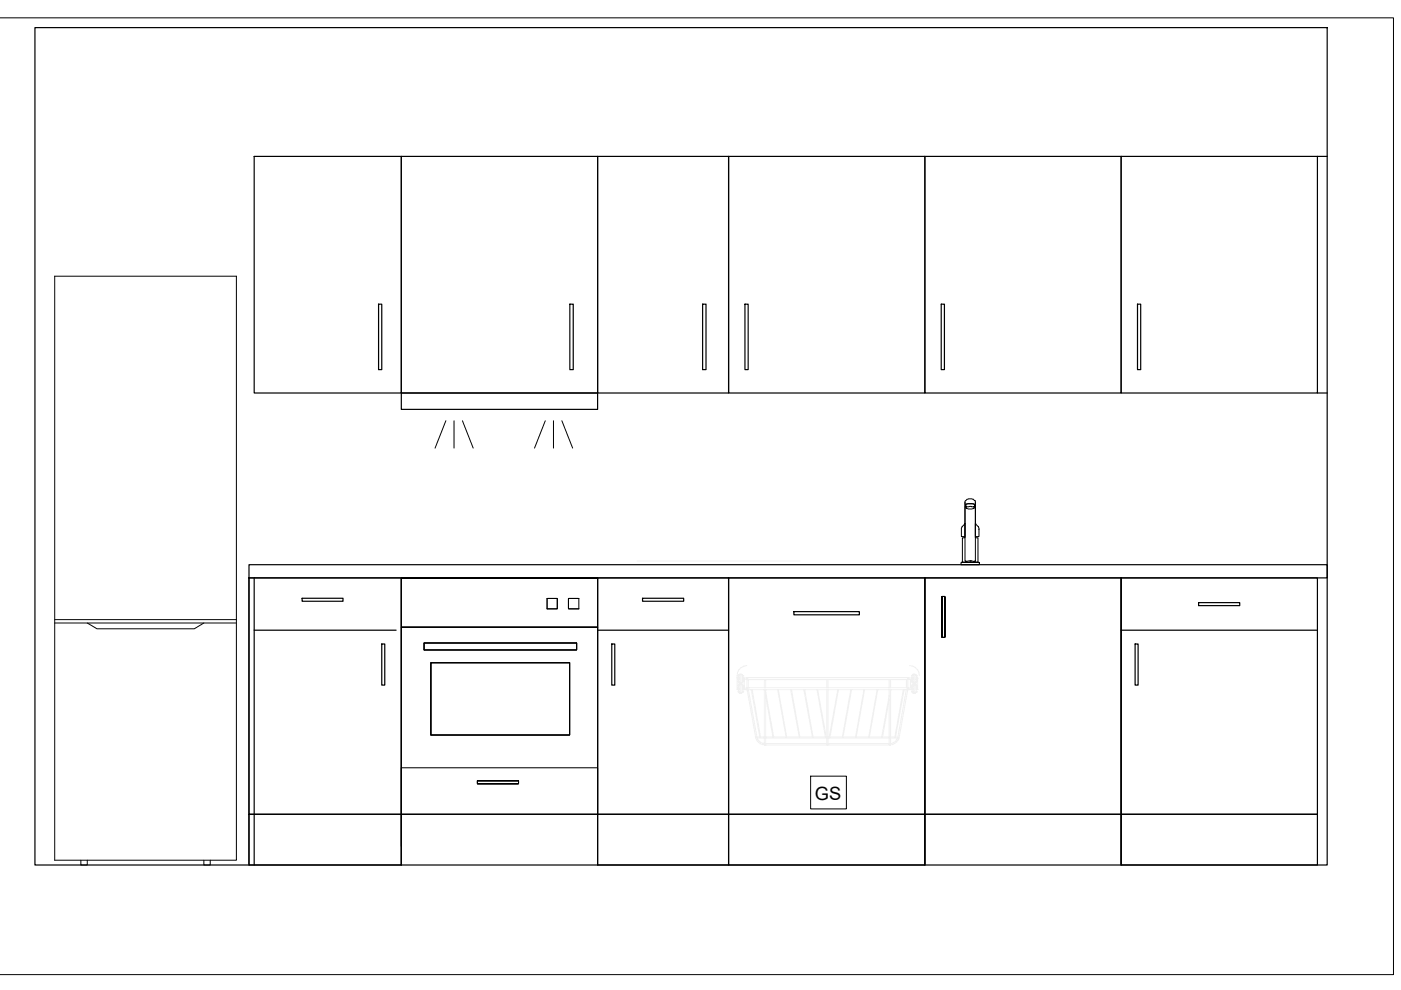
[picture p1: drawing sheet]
<svg xmlns="http://www.w3.org/2000/svg" width="297mm" height="210mm" viewBox="0 0 297 210" stroke-linecap="round" stroke-linejoin="round" font-family="sans-serif">
<defs><g id="words">
<text font-size="3.9" x="172.8" y="169.5">GS</text>
</g></defs>
<!-- layer: BASE -->
<path d="M7.4 5.9h274v177.5h-274zM52.8 122.5v-2.8h228.6v2.8h-228.6v60.9M53.9 122.5v60.9M126.7 122.5v60.9M85.1 172.6h41.6h-41.6v10.8v-60.9h41.6h-41.6v56.9M196.1 172.6h41.6M196.1 183.4v-60.9h41.6v60.9" fill="none" stroke="#000" stroke-width=".25"/>
<g fill="none" stroke="#000" stroke-width=".21">
<path d="M203.8 119.3l3.8-.1v.5h-3.8zM203.8 119.2h3.8M204.5 111.1l.1-.1v2.8h-.8v-1.8zM204.6 106.4v12.5l.2 .1M204.6 107.2l.2 .2a.67 .67 0 0 0 1 .5 .6 .6 0 0 0 .8-.5l.2-.2v6.8h.5v5.2h-3.3v-5.2h.6zM204.7 106.1a1.32 1.32 0 0 1 2.1 .3v.6a2.97 2.97 0 0 0-2.2 0zM204.8 119h.1M204.8 107l.3-.2h1a.38 .38 0 0 1 .4 .1 .38 .38 0 0 1 0 .4v.2l-.5-.1-1.1 .1zM205.7 118.9h.1M205.7 118.9l-.9 .1M205.7 118.9l.9 .1M206.6 119h.1"/>
<path d="M206.6 107.1v.2M206.8 106.4v12.5l-.2 .1M206.8 111l.6 .6 .2 .4v1.8h-.8zM85.1 133h41.6M85.1 122.5h41.6v49.8M89.9 136.3h32.4v1.5h-32.4zM116 126.9h2.2v2.2h-2.2zM122.7 126.9h-2.2v2.2h2.2M122.7 126.9v2.2M199.7 126.5h.6v8.6h-.6v-8.6h.6v8.6h-.6v-8.6h.6v8.6h-.6zM91.4 140.5h29.4v15.3h-29.4zM85.1 172.6v-9.8h41.6v9.8"/>
<path d="M101.2 165.5h8.7v.7h-8.7v-.7h8.7v.7h-8.7v-.7h8.7v.7h-8.7z"/>
</g>
<!-- layer: BOTTOM - 450_1 -->
<path d="M52.8 122.5h32.3v50.1h-32.3zM53.9 133.6h30.1M64.1 126.8h8.6v.7h-8.6zM80.9 136.5h.7v8.8h-.7zM52.8 172.6h32.3v10.8h-32.3z" fill="none" stroke="#000" stroke-width=".25"/>
<!-- layer: DISHWASHER -->
<g fill="none" stroke="#f0f0f0" stroke-width=".21">
<path d="M135.1 119h34.5M156.3 143.7h.1M156.3 146.2h.1M156.3 143.7l.2 .2M156.4 143.8h.1M156.5 143.8h.1M156.5 146.1h.1M156.5 146h.1M156.5 145.9h.1M156.5 143.7h.1M156.5 144h.1M156.5 146.2h.1"/>
<path d="M156.5 143.3h.1M156.5 144.5h.1M156.5 145.5h.1M156.5 146.6h.1M156.5 143.2l.3-.2h.4l.2 .2 .1 1.6h-1zM156.5 144.5l.3 .3M156.5 145.1h1v1.6l-.2 .2h-.6l-.2-.2zM156.5 146l-.2 .2M156.6 143.1v.1M156.7 143.1h.1M156.7 145.2h.1M156.7 143h.1"/>
<path d="M156.7 145.2l-.2 .2M156.8 145.1v.1M156.8 146.9v.1M156.9 143v1.8M156.9 145.1v1.9M157.1 143v1.8M157.1 145.1v1.9M157.2 145.1l.3 .3M157.2 146.9l-.1 .1M157.3 143.1h.1M157.3 145.2h.1M157.4 144.7l-.3 .1"/>
<path d="M157.4 144.7h.1M157.4 146.8h.1M157.4 143.1h.1M157.4 145.3h.1M157.4 145.9h.1M157.4 143.7h.1M157.4 144h.1M157.4 146.2h.1M157.4 144.5h.1M157.4 143.3h.1M157.4 146.6h.1M157.4 145.5h.1"/>
<path d="M157.4 144.5v.1M157.4 146.7h.1M157.5 144h.1M157.5 143.7h.1M157.5 144.5h.1M157.5 143.3h.1M157.5 145.9h.1M157.5 146.2h.1M157.5 146.6h.1M157.5 145.5h.1M157.5 143.7h.9M157.5 144h.9"/>
<path d="M157.5 146.2h.9M157.5 144.2l.3-.1v1.7M157.5 144.5l-.1 .1M157.8 144.2h.1M157.8 145.7l-.1 .1-.2-.1M158.4 145.9h.1M158.4 143.7h.1M158.4 146.2h.1M158.4 144h.1M158.4 141.1a2.12 2.12 0 0 0-2.1 2.1v3M158.4 144v1.9M158.4 145.9l-.1 .1 .1 .2"/>
<path d="M158.4 143.7l-.1 .1 .1 .3h3.7M158.4 146.2h34M158.4 146.2l1.8 10.2a1.99 1.99 0 0 0 1.9 1.5M158.5 145.9h-1M158.5 143.7h33.8l.2 .1-.1 2.4M158.5 145.8h.1M158.5 144.1h.1M158.5 145.8v.1M158.5 145.8h3.6M158.7 145.8h.1M158.7 144.1h.1M158.7 144.1v1.7"/>
<path d="M158.7 146.2l1.8 10.1M159.3 146.2l1.8 10.1M159.5 146.2l1.7 10.1M160.5 156.3h.6M160.5 156.3v.2M160.5 156.5a1.66 1.66 0 0 0 1.6 1.1M160.5 156.5h1.6M161.1 156.3h.1M161.2 156.3h.9M161.2 156.3h.1M162.1 156.3h.1M162.1 156.5h.1"/>
<path d="M162.1 144.1v1.7M162.1 146.2v11.7l.1 .1M162.1 157.9h.1M162.2 158h.1M162.3 145.8h13M162.3 144.1h13M162.3 157.7v.1M162.3 146.8l1.7 9.5M162.3 156.3h1.6M162.3 157.7h13M162.3 156.5h13M162.3 147.5l1.6 8.8"/>
<path d="M162.3 157.8l-.1 .2M162.3 144.1v1.7M162.3 146.2v11.6M163.9 156.3h.1M164 156.3h2.7M164 156.3h.1M164.9 146.2l1.8 10.1M165 146.2l1.8 10.1M166.7 156.3h.1M166.8 156.3h.1M166.8 156.3h2.7M167.6 146.2l1.9 10.1"/>
<path d="M167.8 146.2l1.8 10.1M169.5 156.3h.1M169.6 156.3h2.7M169.6 156.3h.1M170.4 146.2l1.9 10.1M170.6 146.2l1.8 10.1M172.3 156.3h.1M172.4 156.3h2.6M172.4 156.3h.1M173.2 146.2l1.8 10.1M173.4 146.2l1.8 10.1M175 156.3h.1"/>
<path d="M175.2 156.3h.1M175.3 157.7h.1M175.3 156.3h.1M175.3 156.5h.1M175.3 146.2v11.7l.1 .1 .2-.1v-11.7M175.3 144.1v1.7M175.5 157.9h.1M175.5 145.8h13.1M175.5 144.1h13.1M175.6 157.7h.1M175.6 156.5h.1M175.6 156.3h.1"/>
<path d="M175.6 144.1v1.7M175.6 156.3h.2M175.6 157.7h12.9M175.6 156.5h12.9M175.8 156.3h.1M176 156.3h2.6M176 156.3h.1M177.6 146.2l-1.8 10.1M177.8 146.2l-1.8 10.1M178.6 156.3h.1M178.7 156.3h2.7M178.7 156.3h.1"/>
<path d="M180.4 146.2l-1.8 10.1M180.6 146.2l-1.9 10.1M181.4 156.3h.1M181.5 156.3h2.7M181.5 156.3h.1M183.2 146.2l-1.8 10.1M183.3 146.2l-1.8 10.1M184.2 156.3h.1M184.3 156.3h.1M184.3 156.3h2.6M186 146.2l-1.8 10.1M186.1 146.2l-1.8 10.1"/>
<path d="M186.9 156.3h.1M187.1 156.3h1.4M187.1 156.3h.1M188.5 157.7h.1M188.5 156.3h.1M188.5 156.5h.1M188.5 148.4h.1M188.5 146.2l.1 11.7M188.5 144.1v1.7M188.5 147.6l-1.6 8.7M188.5 148.4l-1.4 7.9M188.6 157.9h.1"/>
<path d="M188.6 157.9v.1M188.7 157.9l-26.5 .1M188.7 145.8h3.6M188.8 157.7v.1M188.8 156.3h.9M188.8 156.5h1.5M188.8 157.8l-.1 .1M188.8 144.1v1.7M188.8 146.2v11.6M188.9 146.2l-.1 .6M189.7 156.3h.1M189.9 156.3h.5"/>
<path d="M189.9 156.3h.1M190.3 156.5a1.81 1.81 0 0 1-1.5 1.2M190.4 156.3l-.1 .2M191.5 146.2l-1.8 10.1M191.7 146.2l-1.8 10.1M192.2 146.2l-1.8 10.1M192.2 144.1v1.7M192.3 145.8h.1M192.3 144.1h.1M192.3 145.8l1.1 .1M192.4 146.2h.1M192.4 146.2l-1.8 10.2a2.12 2.12 0 0 1-1.9 1.5"/>
<path d="M192.4 145.9h.1M192.5 146.2h.1M192.5 144h.1M192.5 145.9h.1M192.5 143.7h.1M192.5 143.7h.9M192.5 144h.9M192.5 146.2h.9M192.5 144l-3.8 .1M192.8 141.1a2.12 2.12 0 0 1 2.1 2.1M193.1 144.1h.1M193.3 144.1l-.3 .1v1.5l.3 .1"/>
<path d="M193.3 144.2h.1M193.4 143.7h.1M193.4 144h.1M193.4 143.3h.1M193.4 144.5h.1M193.4 145.9h.1M193.4 146.2h.1M193.4 145.5h.1M193.4 146.6h.1M193.4 145.1h.9v1.6l-.2 .2h-.6l-.1-.2zM193.4 144.5l.3 .3M193.4 145.7h-.1"/>
<path d="M193.4 143.1v.1M193.4 144.6h.1M193.4 145.3h.1M193.5 144.7h.1M193.5 143l-.1 .1M193.5 143h.1M193.5 145.2h.1M193.6 143l.5 .1M193.6 145.1l-.2 .3M193.6 146.9l.1 .1M193.7 143v1.8M193.7 145.1v1.9"/>
<path d="M193.9 143v1.8M193.9 145.1v1.9M194 145.1l.1 .1M194 146.9v.1M194.1 143h.1M194.1 145.2h.1M194.1 143.1h.1M194.2 143.1l.1 1.7h-.9v-1.6M194.2 145.2v.1M194.2 146.8h.1M194.2 144.7l-.2 .1M194.2 144.6v.1"/>
<path d="M194.2 145.3h.1M194.3 143.7h.1M194.3 144h.1M194.3 144.5h.1M194.3 143.3h.1M194.3 146.2h.1M194.3 145.9h.1M194.3 146.6h.1M194.3 145.5h.1M194.3 144.6h-.1M194.4 143.8l-.1 .2M194.4 143.8h.1"/>
<path d="M194.4 143.8l.2-.1v2.5l-.3-.3M194.4 146.1h.1"/>
</g>
<path d="M171.9 164.6h7.6v6.9h-7.6z" fill="none" stroke="#000" stroke-width=".21"/>
<path d="M154.5 122.5h41.6v50.1h-41.6zM168.3 129.7h13.9v.7h-13.9zM154.5 172.6h41.6v10.8h-41.6z" fill="none" stroke="#000" stroke-width=".25"/>
<!-- layer: BOTTOM - 400_1 -->
<path d="M126.7 122.5h27.8v50.1h-27.8zM126.7 133.6h27.8M129.7 136.5h.6v8.8h-.6zM136.2 126.8h8.7v.7h-8.7zM126.7 172.6h27.8v10.8h-27.8z" fill="none" stroke="#000" stroke-width=".25"/>
<!-- layer: BOTTOM - 600_2 -->
<path d="M279.3 33.2h2.1M279.3 83.3h2.1M237.7 122.5h41.6v50.1h-41.6zM237.7 133.6h41.6M240.7 136.5h.6v8.8h-.6zM254.1 127.8h8.7v.6h-8.7zM237.7 172.6h41.6v10.8h-41.6z" fill="none" stroke="#000" stroke-width=".25"/>
<!-- layer: TOP - 450_1 -->
<path d="M53.9 33.2h31.2v50.1h-31.2zM80.3 64.5h.6v13.9h-.6z" fill="none" stroke="#000" stroke-width=".25"/>
<!-- layer: ASPIRATOR -->
<path d="M94.5 89.2l-2.3 5.8M96.3 89.2v5.8M98 89.2l2.3 5.8M115.6 89.2l-2.3 5.8M117.3 89.2v5.8M119.1 89.2l2.3 5.8" fill="none" stroke="#000" stroke-width=".21"/>
<path d="M85.1 33.2h41.6v50.1h-41.6zM120.8 64.5h.7v13.9h-.7zM85.1 83.3h41.6v3.5h-41.6z" fill="none" stroke="#000" stroke-width=".25"/>
<!-- layer: TOP 1 -->
<path d="M126.7 33.2h27.8v50.1h-27.8zM149 64.5h.7v13.9h-.7z" fill="none" stroke="#000" stroke-width=".25"/>
<!-- layer: TOP - 600_1 -->
<path d="M154.5 33.2h41.6v50.1h-41.6zM157.9 64.5h.7v13.9h-.7z" fill="none" stroke="#000" stroke-width=".25"/>
<!-- layer: TOP - 600_2 -->
<path d="M196.1 33.2h41.6v50.1h-41.6zM199.6 64.5h.6v13.9h-.6z" fill="none" stroke="#000" stroke-width=".25"/>
<!-- layer: TOP - 600_3 -->
<path d="M237.7 33.2h41.6v50.1h-41.6zM241.2 64.5h.7v13.9h-.7z" fill="none" stroke="#000" stroke-width=".25"/>
<!-- layer: REFRIGERATOR -->
<path d="M11.6 58.6h38.5v123.8h-38.5zM11.6 131.4h38.5M11.6 132.1h38.5M18.5 132.1l2.1 1.2h20.6l2-1.2M17.1 182.4v1h1.4v-1M43.2 182.4v1h1.4v-1" fill="none" stroke="#000" stroke-width=".21"/>
<!-- layer: 0 -->
<path d="M0 3.8h295.4v202.8h-295.4" fill="none" stroke="#000" stroke-width=".21"/>
<use href="#words"/>
</svg>
